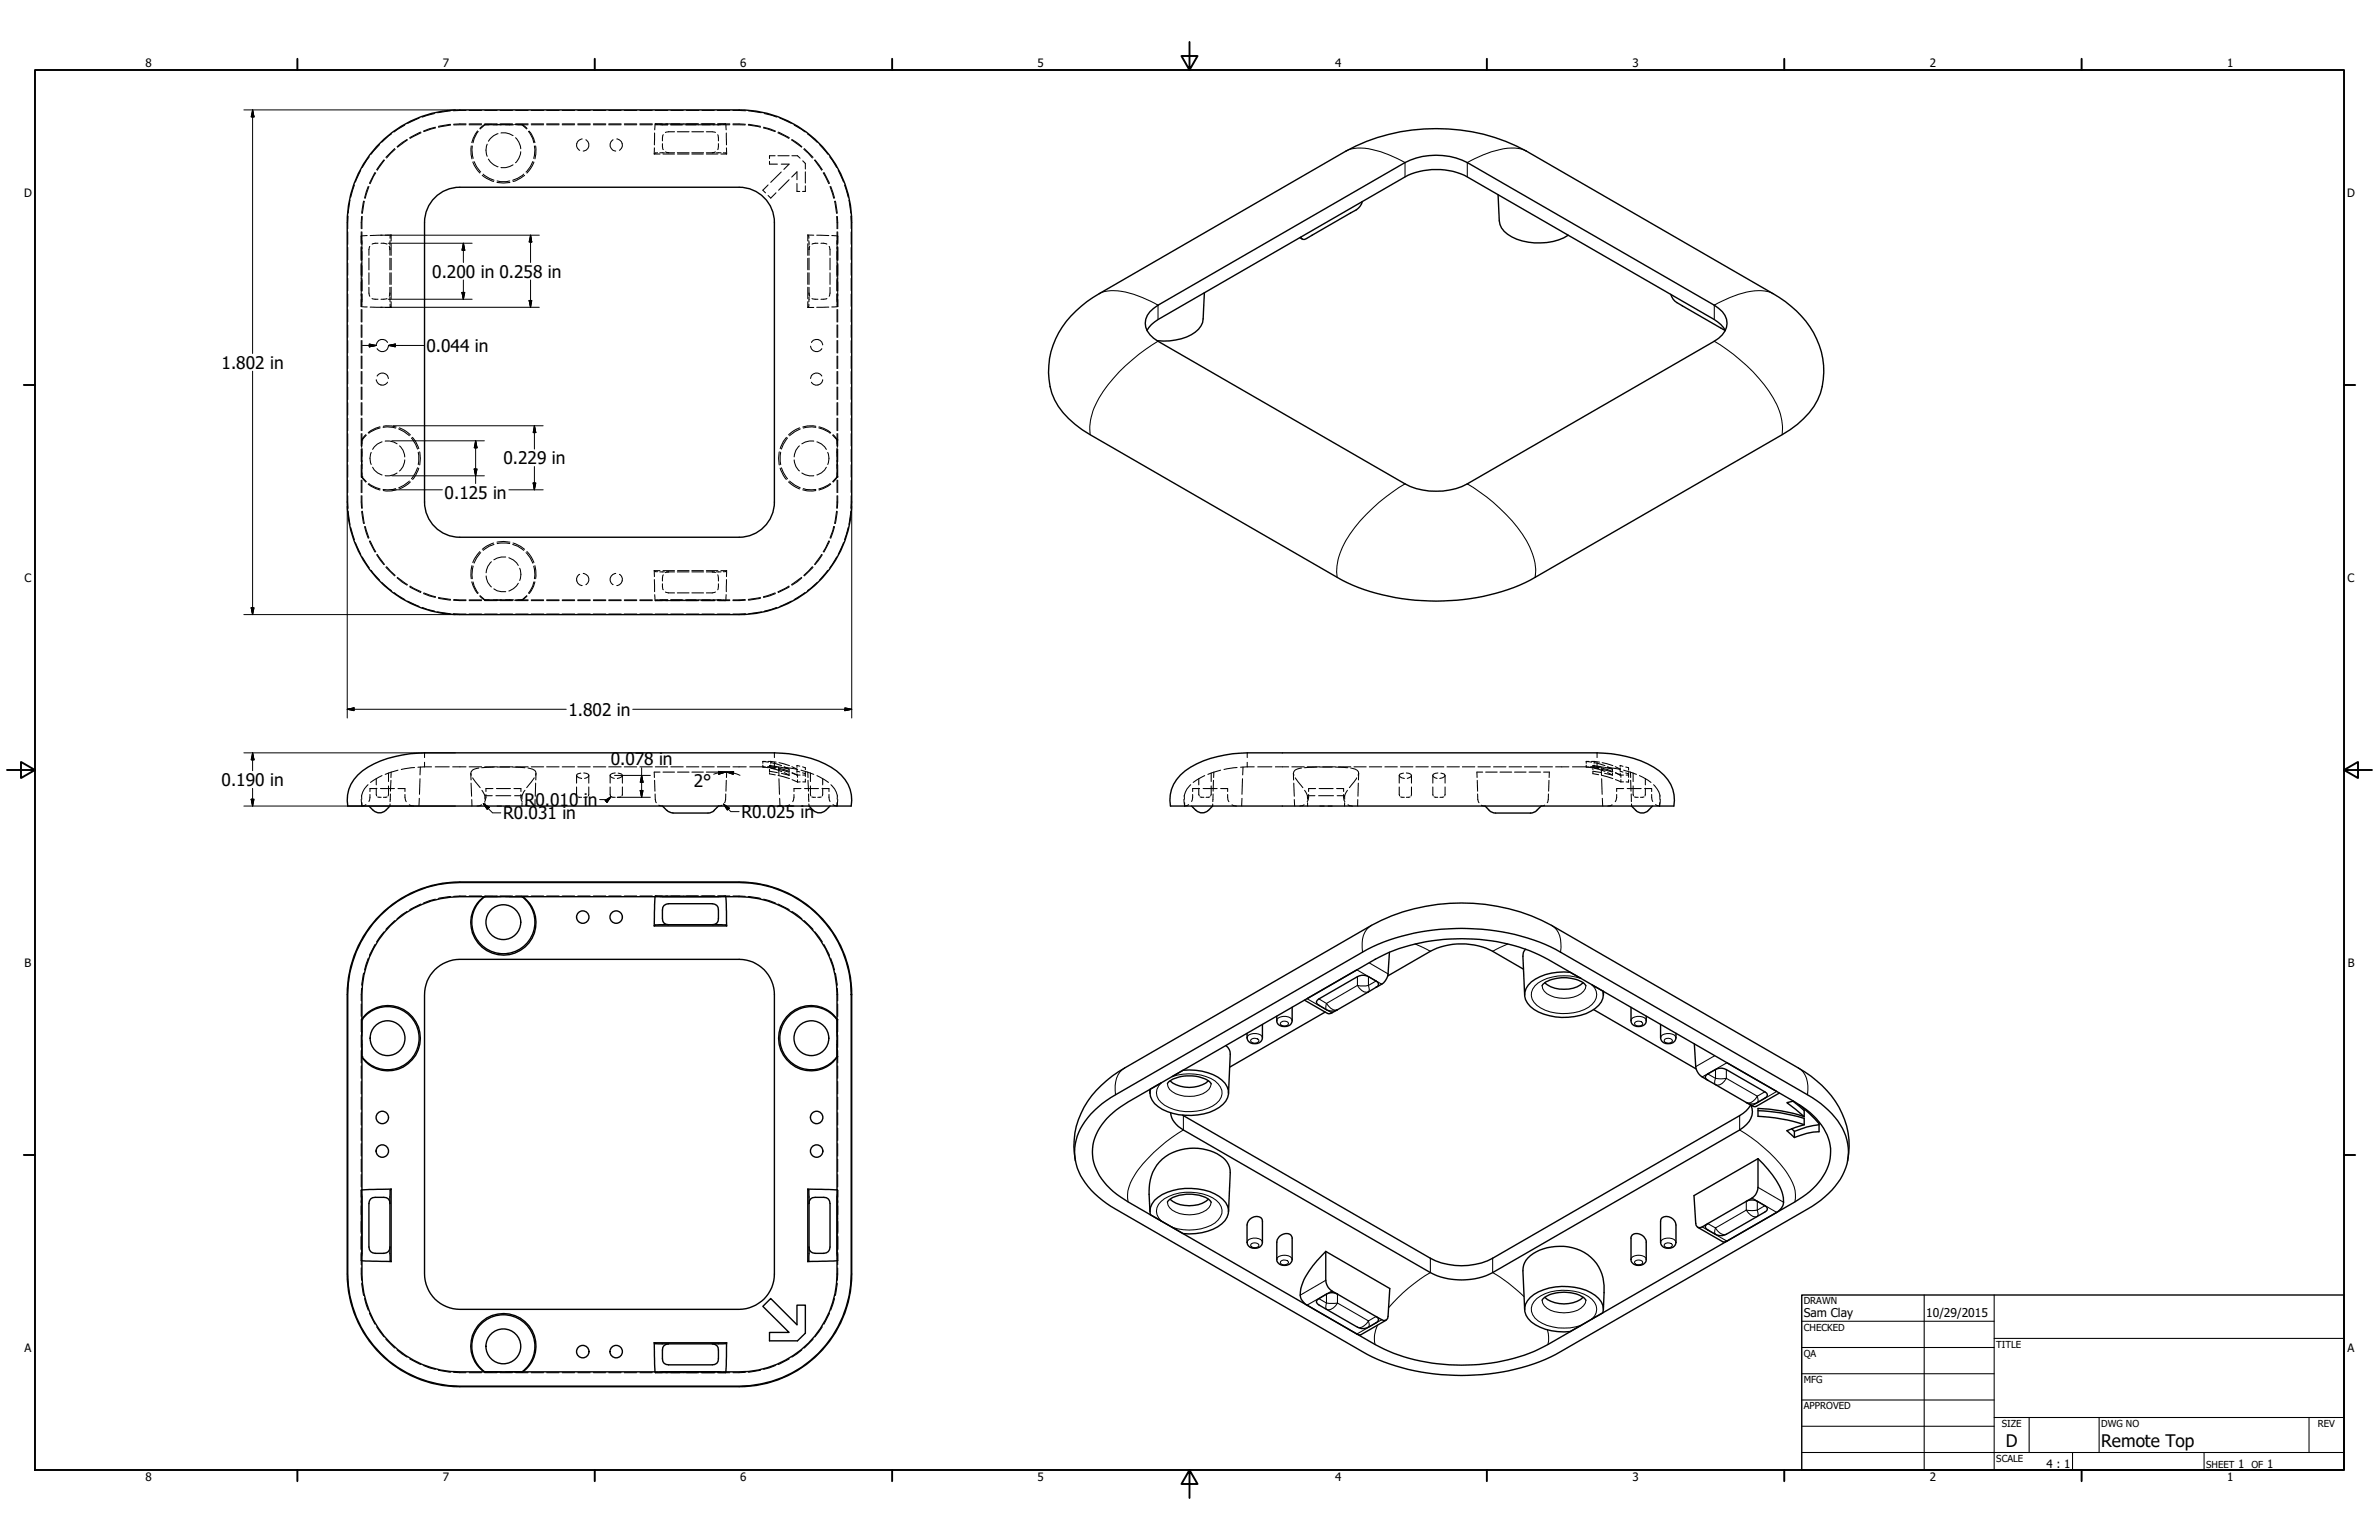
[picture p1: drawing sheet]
<svg xmlns="http://www.w3.org/2000/svg" width="864mm" height="559mm" viewBox="0 0 864 559" stroke-linecap="round" stroke-linejoin="round" font-family="sans-serif">
<defs><g id="words">
<g font-size="6.3">
<text x="156.9" y="100.7">0.200 in 0.258 in</text>
<text x="154.8" y="127.6">0.044 in</text>
<text x="80.5" y="133.7">1.802 in</text>
<text x="182.8" y="168.4">0.229 in</text>
<text x="161.4" y="181">0.125 in</text>
<text x="206.4" y="259.7">1.802 in</text>
<text x="221.7" y="277.7">0.078 in</text>
<text x="80.5" y="285.1">0.190 in</text>
<text x="251.8" y="285.7">2°</text>
<text x="190.4" y="292.4">R0.010 in</text>
<text x="182.6" y="297.2">R0.031 in</text>
<text x="269.1" y="296.8">R0.025 in</text>
<text x="728.1" y="524.9">D</text>
<text x="762.8" y="525">Remote Top</text>
</g>
<g font-size="4.4">
<text x="654.8" y="477.8">Sam Clay</text>
<text x="699.3" y="478">10/29/2015</text>
</g>
<g font-size="4.2">
<text x="52.8" y="24.4">8</text>
<text x="160.8" y="24.4">7</text>
<text x="268.7" y="24.4">6</text>
<text x="376.7" y="24.4">5</text>
<text x="484.6" y="24.4">4</text>
<text x="592.6" y="24.4">3</text>
<text x="700.5" y="24.4">2</text>
<text x="808.5" y="24.4">1</text>
<text x="8.8" y="71.4">D</text>
<text x="852" y="71.4">D</text>
<text x="8.9" y="211.1">C</text>
<text x="852.2" y="211.1">C</text>
<text x="9" y="350.8">B</text>
<text x="852.2" y="350.8">B</text>
<text x="8.9" y="490.5">A</text>
<text x="852.2" y="490.5">A</text>
<text x="742.9" y="532.6">4 : 1</text>
<text x="812.4" y="532.6">1</text>
<text x="823" y="532.6">1</text>
<text x="52.8" y="537.5">8</text>
<text x="160.8" y="537.5">7</text>
<text x="268.7" y="537.5">6</text>
<text x="376.7" y="537.5">5</text>
<text x="484.6" y="537.5">4</text>
<text x="592.6" y="537.5">3</text>
<text x="700.5" y="537.5">2</text>
<text x="808.5" y="537.5">1</text>
</g>
<g font-size="3.5">
<text x="654.8" y="473.2">DRAWN</text>
<text x="654.8" y="482.8">CHECKED</text>
<text x="724.7" y="488.9">TITLE</text>
<text x="654.8" y="492.3">QA</text>
<text x="654.8" y="501.8">MFG</text>
<text x="654.8" y="511.4">APPROVED</text>
<text x="726.7" y="517.7">SIZE</text>
<text x="762.8" y="517.7">DWG NO</text>
<text x="841.4" y="517.7">REV</text>
<text x="724.7" y="530.4">SCALE</text>
<text x="800.9" y="532.6">SHEET</text>
<text x="817.4" y="532.6">OF</text>
</g>
</g></defs>
<!-- layer: Hidden (ANSI) -->
<g fill="none" stroke="#000" stroke-width=".38">
<path d="M134 56.9l-2.5 3.9M137.8 52.5l-3.1 3.4M139.4 58l-2.7 3.6M139.6 58.2l-2.6 3.6M142.1 48.6l-3.5 3M143.3 53.9l-3.2 3.2M143.4 54.2l-3.1 3.1M146.9 45.4l-3.8 2.5M147.8 50.6l-3.7 2.6M147.9 50.8l-3.6 2.6M152.1 42.9l-4.1 1.9M152.7 47.9l-4 2.1"/>
<path d="M152.8 48.2l-4 2M157.7 41.2l-4.4 1.3M158.1 46.2l-4.4 1.4M158.1 46.4l-4.2 1.4M163.4 40.3l-4.6 .6M163.6 45.4l-4.4 .8M163.6 45.1l-4.5 .7M169.2 45.3h-4.5M169.2 40.1l-4.6 .1M169.2 45l-4.5 .1M170.3 45.3h4.5M170.3 40.1h4.5"/>
<path d="M170.3 45h4.5M171.1 53l-.1 3.1 .3 1.6M171.4 53l-.1 1.4 .5 3.1M171.6 58.8l1.2 2.2 1.4 1.8M172.1 58.6l.9 1.9 1.5 1.9M173.4 47.5l-1.6 2.7-.5 1.6M173.6 47.7l-1.5 2.5-.4 1.6M176 45.3h10.5M176 40.1h4.5M176 45h4.5M176 45.2l1.5 .1M176 45.3l-1.7 1.5"/>
<path d="M176.8 52.3a5.6 5.6 0 0 0 0 4.4M177.3 57.7a5.7 5.7 0 0 0 3.5 2.8M178.7 45.1h-2.7l-1.8 1.5M180 45.1h5.4M180.8 48.5a5.9 5.9 0 0 0-3.5 2.7M181.5 40.1h4.6M181.5 45h4.6M181.9 48.3a5.8 5.8 0 0 1 4.3 .9M186.2 59.8a5.8 5.8 0 0 1-4.3 1M186.8 45.1h2.7l1.8 1.5M187.1 50a6.2 6.2 0 0 1 1.9 4M187.2 45.3h4.5"/>
<path d="M187.2 40.1h4.5M187.2 45h4.5M189 55.1a6.2 6.2 0 0 1-1.9 4M189.5 45.2l1.6 1.6M191.8 47.7l1.6 2.5 .4 1.6M192.1 47.6l1.6 2.6 .5 1.6M192.8 45.3h4.6M192.8 40.1h4.6M192.8 45h4.6M193.4 58.6l-.9 1.9-1.6 1.9M193.8 58.8l-1 2.1-1.5 1.9M194 53l.2 1.4-.5 3.1"/>
<path d="M194.4 53l.1 3-.3 1.7M198.4 45.3h4.5M198.4 40.1h4.5M198.4 45h4.5M204.1 45.3h4.5M204.1 40.1h4.5M204.1 45h4.5M209.7 45.3h4.5M209.7 40.1h4.5M209.7 45h4.5M211.3 50.4a2.21 2.21 0 0 0-1.9 1.8 2.21 2.21 0 0 0 1 2.3M212.7 50.7a2.17 2.17 0 0 1 1 2.4 2.17 2.17 0 0 1-2 1.7"/>
<path d="M215.4 45.3h4.5M215.4 40.1h4.5M215.4 45h4.5M221 45.3h4.5M221 40.1h4.5M221 45h4.5M222.6 50.7a2.17 2.17 0 0 0-1.1 2.4 2.17 2.17 0 0 0 2 1.7M223.9 50.4a2.23 2.23 0 0 1 2 1.7 2.23 2.23 0 0 1-1 2.4M226.6 45.3h4.5M226.6 40.1h4.5M226.6 45h4.5M232.3 45.3h4.5"/>
<path d="M232.3 40.1h4.5M232.3 45h4.5M237.5 55.9h2.1M237.6 53.7l-.1 2.2M237.6 48.3v4.3M237.6 55.8l-.1 .1M237.9 45l.8 .1M237.9 45l-.2 2.1M237.9 45.3h4.5M237.9 40.1h4.5M237.9 45h15.8M238.7 55.4l-1 .2"/>
<path d="M239.5 55.4h1.7M239.5 45.2l.9 .1M240.5 52.1l.3 2.2M240.7 55.9h4.2M240.8 48.9l-.3 2.2M241.6 55.1l1.1 .3M241.9 55.4h3M243.5 45.3h4.5M243.5 40.1h4.5M244.9 47.8l-3.3 .3M245.9 55.4h4.2M245.9 47.8h4.2"/>
<path d="M245.9 55.9h4.2M248.6 45.3h16.3M249.2 40.1h4.5M251.1 55.4h4.3M251.1 47.8h4.3M251.1 55.9h4.2M254.4 45h5.2M254.8 40.1h4.5M256.4 47.8l3.3 .3M256.4 55.4h2.9M256.4 55.9h4.2M259.7 55.1l-1.1 .3"/>
<path d="M260.1 55.4h1.6M260.4 40.1h4.5M260.4 45h4.5M260.5 48.9l.3 2.2M260.8 52.1l-.3 2.2M261.7 55.9h2.1M261.7 45.2l-.8 .1M262.6 55.4l.9 .2M262.6 45.1l.8-.1 .2 2.1M263.7 48.3v4.3M263.7 55.8l.1 .1M263.7 53.7l.1 2.2"/>
<path d="M266.1 45.3h4.4M266.1 40.1l4.5 .1M266.1 45l4.5 .1M271.7 45.4l4.3 .8M271.7 45.1l4.4 .7M271.8 40.3l4.6 .6M277.1 46.4l4.3 1.4M277.2 46.2l4.3 1.4M277.5 41.2l4.4 1.3M279.3 58.5v1.1h2.9M281.4 56.5h-2.1v1M282.4 48.2l4 2"/>
<path d="M282.4 56.5h4M282.5 47.9l4 2.1M283.1 42.9l4.2 1.9M283.6 59.6h2.8l-1.9 1.9M287.3 50.8l3.7 2.6M287.5 50.6l3.6 2.6M287.5 56.5h2l.9 .9M288.3 45.4l3.9 2.5M291.4 58.4l1 .9v2M291.8 54.2l3.1 3.1M292 53.9l3.1 3.2M293.1 48.6l3.6 3"/>
<path d="M295.7 58.2l2.6 3.6M295.8 58l2.7 3.6M297.5 52.5l3 3.4M301.2 56.9l2.5 3.9M126.4 78.4l-.2 4.6M127.1 72.7l-.7 4.6M128.7 67.1l-1.4 4.5M130.9 61.8l-1.9 4.2M131.3 78.5l-.2 4.5M131.5 78.5l-.1 4.5M132 73l-.7 4.4M132.3 73l-.7 4.4"/>
<path d="M133.7 67.6l-1.4 4.3M133.9 67.7l-1.3 4.2M136.1 62.5l-2 4M136.4 62.7l-2 4M175.1 63.6l1.5 1.1 2.6 1.1M175.4 63.2l2.2 1.5 1.7 .7M180.4 66.2l2.4 .2 2.3-.2M180.5 65.7l1.2 .2 3.3-.2M190.1 63.2l-2.2 1.5-1.8 .7M190.4 63.6l-3.3 2.1-.9 .1M278.8 67.1l-1.9 1.9 1 1M281.7 70l-1.9 1.9-1-1"/>
<path d="M283.6 62.4l-3.8 3.8M286.4 65.2l-3.8 3.8M287.4 64.3l1.9-1.9v2.8M289.3 66.6v2.9h1M292.4 62.4v4M292.4 67.4v2.1h-1.1M298.8 62.7l2.1 4M299.1 62.5l2 4M301.3 67.7l1.3 4.2M301.6 67.6l1.4 4.3M303 73l.7 4.4M303.2 73l.7 4.4"/>
<path d="M303.7 78.5l.1 4.5M304 78.5l.1 4.5M304.3 61.8l1.9 4.2M306.6 67.1l1.3 4.5M308.2 72.7l.6 4.6M308.9 78.4l.1 4.6M126.2 84.1v4.5M126.2 89.8v4.5M126.2 95.4v4.5M131.1 84.1v4.5M131.1 89.5v5.1M131.1 95.4v15.8"/>
<path d="M131.4 84.1v16.4M133.3 85.5l-2.2 .2 .2 .8M133.9 93.7v4.2M133.9 99v4.2M134.2 89.4l-.3 1.2v2M137.2 88.3l-2.1 .3M138.3 88.3l2.2 .3M138.7 85.3l-4.3 .2M141.3 89.4l.2 1.2M141.5 89.7v2.9M141.5 93.7v4.2M141.5 99v4.2"/>
<path d="M141.6 87.4l-.1 1.6M141.8 85.5l-.2 1M142 85.3h-2.2M142 85.3l-.1 .1M142 85.3v2.1M142 88.5v4.1M142 93.7v4.2M142 99v4.2M293.2 85.3h2.2M293.2 85.3l.2 .1M293.2 85.3v2.1M293.2 88.5v4.1"/>
<path d="M293.2 93.7v4.2M293.2 99v4.2M293.4 85.5l.2 1M293.6 87.4l.1 1.6M293.7 89.7v2.9M293.7 93.7v4.2M293.7 99v4.2M293.9 89.4l-.2 1.2M296.5 85.3l4.4 .2M296.9 88.3l-2.1 .3M298 88.3l2.2 .3M301 89.4l.3 1.2v2"/>
<path d="M301.3 93.7v4.2M301.3 99v4.2M301.9 85.5l2.2 .2-.1 .8M303.8 84.1v16.4M304.1 84.1v4.5M304.1 89.5v5.1M304.1 95.4v15.8M309 84.1v4.5M309 89.8v4.5M309 95.4v4.5M126.2 101v4.5M126.2 106.7v4.5"/>
<path d="M126.2 112.3v4.5M126.2 117.9v4.5M131.1 112.3v4.5M131.1 117.9v4.5M131.3 110.4l-.2 .9 2.2 .1M131.4 101v4.6M131.4 106.6v4.6M131.4 112.3v4.5M131.4 117.9v4.5M133.9 104.3v2.1l.3 1.1M134.4 111.4l4.3 .1M135.1 108.3l2.1 .3"/>
<path d="M139.8 111.6h2.2M140.5 108.3l-2.2 .3M141.5 106.4l-.2 1.1M141.5 104.3v2.8M141.5 107.9l.1 1.6M141.6 110.4l.2 .9M141.9 111.4l.1 .2M142 104.2v4.2M142 109.5v2.1M293.2 111.6h2.2M293.2 104.2v4.2M293.2 109.5v2.1"/>
<path d="M293.4 111.4l-.2 .2M293.6 110.4l-.2 .9M293.7 106.4l.2 1.1M293.7 104.3v2.8M293.7 107.9l-.1 1.6M294.8 108.3l2.1 .3M300.2 108.3l-2.2 .3M300.9 111.4l-4.4 .1M301.3 104.3v2.1l-.3 1.1M303.8 101v4.6M303.8 106.6v4.6M303.8 112.3v4.5"/>
<path d="M303.8 117.9v4.5M304 110.4l.1 .9-2.2 .1M304.1 112.3v4.5M304.1 117.9v4.5M309 101v4.5M309 106.7v4.5M309 112.3v4.5M309 117.9v4.5M126.2 123.6v4.5M126.2 129.2v4.5M126.2 134.8v4.5M131.1 123.6v4.5"/>
<path d="M131.1 129.2v4.5M131.1 134.8v4.5M131.4 123.6v4.5M131.4 129.2v4.5M131.4 134.8v4.5M136.6 137.8a2.19 2.19 0 0 0 1.7 1.9 2.19 2.19 0 0 0 2.4-1M136.9 136.5a2.17 2.17 0 0 1 2.4-1.1 2.17 2.17 0 0 1 1.7 2M140.7 124.3a2.17 2.17 0 0 0-2.4-1.1 2.17 2.17 0 0 0-1.7 2M141 125.6a2.17 2.17 0 0 1-1.7 2 2.17 2.17 0 0 1-2.4-1.1M294.3 125.6a2.17 2.17 0 0 0 1.7 2 2.17 2.17 0 0 0 2.3-1.1M294.6 124.3a2.17 2.17 0 0 1 2.3-1.1 2.17 2.17 0 0 1 1.7 2M298.3 136.5a2.17 2.17 0 0 0-2.3-1.1 2.17 2.17 0 0 0-1.7 2"/>
<path d="M298.6 137.8a2.19 2.19 0 0 1-1.7 1.9 2.19 2.19 0 0 1-2.3-1M303.8 123.6v4.5M303.8 129.2v4.5M303.8 134.8v4.5M304.1 123.6v4.5M304.1 129.2v4.5M304.1 134.8v4.5M309 123.6v4.5M309 129.2v4.5M309 134.8v4.5M126.2 140.5v4.5M126.2 146.1v4.5"/>
<path d="M126.2 151.8v4.5M126.2 157.4v4.5M131.1 140.5v4.5M131.1 146.1v4.5M131.1 151.8v4.5M131.1 157.4v4.5M131.3 159.6v2.7M131.3 159.6h.1M131.4 140.5v4.5M131.4 146.1v4.5M131.4 151.8v4.5M131.4 157.4v4.5"/>
<path d="M132.8 157.7l-1.5 1.9M133 157.9l-1.6 1.7M137.9 154.9l-1.6 .5-2.6 1.6M138 155.3l-1.6 .5-2.5 1.4M139.1 155.1l1.4-.2 3.1 .4M139.1 154.7l3.1-.1 1.6 .3M144.7 155.6l1.9 1 2 1.5M145 155.3l2.1 1 1.9 1.5M149.4 158.9l1.5 2.3 .7 1.7M149.7 158.7l1.1 1.4 1.2 2.7M285.5 158.7l-1.1 1.4-1.2 2.7M285.9 158.9l-1.5 2.3-.7 1.7"/>
<path d="M290.3 155.3l-2.1 1-1.9 1.5M290.5 155.6l-1.9 1-2 1.5M296.2 155.1l-1.5-.2-3.1 .4M296.2 154.7l-3.1-.1-1.7 .3M297.2 155.3l1.6 .5 2.6 1.4M297.3 154.9l1.6 .5 2.7 1.6M302.3 157.9l1.5 1.7M302.5 157.7l1.5 1.9v2.7M303.8 140.5v4.5M303.8 146.1v4.5M303.8 151.8v4.5M303.8 157.4v4.5"/>
<path d="M304.1 140.5v4.5M304.1 146.1v4.5M304.1 151.8v4.5M304.1 157.4v4.5M309 140.5v4.5M309 146.1v4.5M309 151.8v4.5M309 157.4v4.5M126.2 179.9l.2 4.6M126.2 163v4.5M126.2 168.7v4.5M126.2 174.2v4.6"/>
<path d="M131.1 163v4.5M131.1 168.7v4.5M131.1 174.2v4.6M131.1 179.9l.2 4.5M131.3 173.1l1.5 1.8M131.3 173.1h.1M131.3 163.6v5.4M131.3 170.4v2.7M131.4 179.9l.1 4.5M131.4 173l1.6 1.8M131.4 162.6v10.6M131.4 174.2v4.6"/>
<path d="M133.7 175.7l2.7 1.6 1.5 .5M133.9 175.5l2.5 1.4 1.6 .5M134.7 164.1a5.6 5.6 0 0 0 0 4.4M135.3 169.5a5.4 5.4 0 0 0 3.4 2.8M138.7 160.3a5.6 5.6 0 0 0-3.4 2.8M139.8 160.1a5.7 5.7 0 0 1 4.3 .9M143.6 177.3l-1 .3h-3.5M143.8 177.7l-1.6 .4-3.1-.1M144.1 171.6a5.7 5.7 0 0 1-4.3 1M145 161.8a5.5 5.5 0 0 1 1.9 4M146.9 166.9a5.5 5.5 0 0 1-1.9 4M148.6 174.6l-2 1.5-1.9 .9"/>
<path d="M149 174.9l-1.8 1.4-2.2 1.1M151.6 169.7l-.7 1.7-1.5 2.3M151.8 164.1l.2 1.2-.2 3.3M152 169.9l-1.1 2.6-1.1 1.5M152.3 164l.3 2.3-.3 2.4M282.9 164l-.3 2.3 .3 2.4M283.2 169.9l1.2 2.6 1 1.5M283.4 164.1l-.2 1.2 .2 3.3M283.7 169.7l.7 1.7 1.5 2.3M286.3 174.9l1.7 1.4 2.3 1.1M286.6 174.6l2 1.5 1.9 .9M288.3 166.9a5.5 5.5 0 0 0 1.9 4"/>
<path d="M290.2 161.8a5.5 5.5 0 0 0-1.9 4M291.1 171.6a5.7 5.7 0 0 0 4.3 1M291.4 177.7l1.6 .4 3.2-.1M291.6 177.3l1 .3h3.6M295.4 160.1a5.7 5.7 0 0 0-4.3 .9M296.5 160.3a5.6 5.6 0 0 1 3.5 2.8M300 169.5a5.4 5.4 0 0 1-3.5 2.8M300.5 164.1a5.6 5.6 0 0 1 0 4.4M301.4 175.5l-2.6 1.4-1.6 .5M301.6 175.7l-2.8 1.6-1.5 .5M303.8 173l-1.5 1.8M303.8 162.6v10.6"/>
<path d="M303.8 174.2v4.6M303.8 179.9l-.1 4.5M303.9 173.1h.1M304 173.1l-1.5 1.8M304 163.6v5.4M304 170.4v2.7M304.1 179.9l-.1 4.5M304.1 163v4.5M304.1 168.7v4.5M304.1 174.2v4.6M309 179.9l-.1 4.6M309 163v4.5"/>
<path d="M309 168.7v4.5M309 174.2v4.6M126.4 185.6l.7 4.6M127.3 191.4l1.4 4.4M129 196.9l1.9 4.3M131.3 185.5l.7 4.5M131.6 185.5l.7 4.4M132.3 191.1l1.4 4.2M132.6 191l1.3 4.2M134.1 196.3l2 4M134.4 196.3l2 3.9M179.2 197a10.4 10.4 0 0 0-4.1 2.3"/>
<path d="M179.3 197.5l-1.7 .7-2.2 1.5M180.4 196.7l2.4-.2 2.3 .2M180.5 197.2l1.2-.2 3.3 .2M186.1 197.5l1.8 .7 2.2 1.5M186.2 197l2.8 1.2 1.4 1.1M300.9 196.3l-2.1 3.9M301.1 196.3l-2 4M302.6 191l-1.3 4.2M303 191.1l-1.4 4.2M303.7 185.5l-.7 4.4M303.9 185.5l-.7 4.5M306.2 196.9l-1.9 4.3"/>
<path d="M307.9 191.4l-1.3 4.4M308.8 185.6l-.6 4.6M131.5 202.1l2.5 4M134.7 206.9l3.1 3.6M136.7 201.3l2.7 3.6M137 201.2l2.6 3.6M138.6 211.3l3.5 3M140.1 205.8l3.2 3.2M140.3 205.6l3.1 3.2M143.1 215l3.8 2.6M144.1 209.7l3.7 2.6M144.3 209.5l3.6 2.6"/>
<path d="M148 218.1l4.1 1.9M148.7 212.9l4 2.1M148.8 212.7l4 2M153.7 215.4l4.4 1.4M153.9 215.1l4.2 1.4M159.1 217l4.5 .7M159.2 216.8l4.4 .7M164.7 217.8l4.5 .1M164.7 217.6l4.5 .1M170.3 217.7h4.5M170.3 217.9h4.5M171.3 211.1l.5 1.6 1.6 2.7"/>
<path d="M171.3 205.2l-.3 1.6 .1 3.2M171.7 211.1l.4 1.6 1.5 2.5M171.8 205.4l-.5 3.1 .1 1.5M174.2 216.3l1.8 1.5M174.2 200.2l-2 2.6-.6 1.4M174.3 216.2l1.7 1.6M174.5 200.5l-1.5 2-.9 1.8M176 217.7h10.5M176 217.9h4.5M176 217.8h2.7M176.5 209a5.5 5.5 0 0 0 1.9 4M178.4 203.8a5.8 5.8 0 0 0-1.9 4"/>
<path d="M179.3 213.7a6.4 6.4 0 0 0 4.3 1M180 217.8h5.4M181.5 217.9h4.6M183.6 202.1a6.4 6.4 0 0 0-4.3 1M184.7 202.4a6.1 6.1 0 0 1 3.5 2.8M187.2 217.7h4.5M187.2 217.9h4.5M188.2 211.6a6.1 6.1 0 0 1-3.5 2.8M188.7 206.2a5.8 5.8 0 0 1 0 4.4M190.9 200.5l1.6 2 .9 1.8M191.1 216.2l-1.6 1.6h-2.7M191.3 200.2l1.5 1.8 1 2.2"/>
<path d="M191.3 216.3l-1.8 1.5M192.8 217.7h4.6M192.8 217.9h4.6M193.7 205.4l.5 3.1-.2 1.5M193.8 211.1l-.4 1.6-1.6 2.5M194.2 205.2l.3 1.7-.1 3.1M194.2 211.1l-.5 1.7-1.6 2.6M198.4 217.7h4.5M198.4 217.9h4.5M204.1 217.7h4.5M204.1 217.9h4.5M209.7 217.7h4.5"/>
<path d="M209.7 217.9h4.5M210.4 208.4a2.17 2.17 0 0 0-1 2.4 2.17 2.17 0 0 0 1.9 1.7M211.7 208.1a2.17 2.17 0 0 1 2 1.7 2.17 2.17 0 0 1-1 2.4M215.4 217.7h4.5M215.4 217.9h4.5M221 217.7h4.5M221 217.9h4.5M223.5 208.1a2.17 2.17 0 0 0-2 1.7 2.17 2.17 0 0 0 1.1 2.4M224.9 208.4a2.19 2.19 0 0 1 1 2.4 2.19 2.19 0 0 1-2 1.7M226.6 217.7h4.5M226.6 217.9h4.5M232.3 217.7h4.5"/>
<path d="M232.3 217.9h4.5M237.5 207.1l.1 2.1M237.5 207.1l.1 .1M237.5 207.1h2.1M237.6 210.3v4.4M237.7 215.8l.2 2.1M237.7 207.3l1 .2M237.9 217.7h4.5M237.9 217.9h15.8M238.7 217.8l-.8 .1M239.5 207.5h1.7M240.5 211.8l.3 2.2"/>
<path d="M240.7 207.1h4.2M240.8 208.6l-.3 2.2M241.6 214.8l1.1 .3h2.2M241.9 207.5h3M242.7 207.5l-1.1 .3M243.5 217.7h4.5M245.9 207.5h4.2M245.9 215.1h4.2M245.9 207.1h4.2M248.6 217.7h16.3M251.1 207.5h4.3M251.1 215.1h4.3"/>
<path d="M251.1 207.1h4.2M254.4 217.9h5.2M256.4 207.5h2.9M256.4 207.1h4.2M258.6 207.5l1.1 .3M259.7 214.8l-1.1 .3h-2.2M260.1 207.5h1.6M260.4 217.9h4.5M260.5 208.6l.3 2.2M260.8 211.8l-.3 2.2M261.7 207.1h2.1M263.5 207.3l-.9 .2"/>
<path d="M263.6 215.8l-.2 2.1-.8-.1M263.7 210.3v4.4M263.8 207.1l-.1 2.1M263.8 207.1l-.1 .1M270.5 217.6l-4.4 .1M270.6 217.8l-4.5 .1M276 216.8l-4.3 .7M276.1 217l-4.4 .7M281.4 215.1l-4.3 1.4M281.5 215.4l-4.3 1.4M286.4 212.7l-4 2.1M286.5 212.9l-4 2.1"/>
<path d="M287.3 218.1l-4.2 1.9M291 209.5l-3.7 2.6M291.1 209.7l-3.6 2.6M292.2 215l-3.9 2.6M294.9 205.6l-3.1 3.2M295.1 205.8l-3.1 3.2M296.7 211.3l-3.6 3M298.3 201.2l-2.6 3.6M298.5 201.3l-2.7 3.6M300.5 206.9l-3 3.6M303.7 202.1l-2.5 4M153.3 220.4l4.4 1.3"/>
<path d="M158.8 222l4.6 .7M164.6 222.7l4.6 .1M170.3 222.8h4.5M176 222.8h4.5M181.5 222.8h4.6M187.2 222.8h4.5M192.8 222.8h4.6M198.4 222.8h4.5M204.1 222.8h4.5M209.7 222.8h4.5M215.4 222.8h4.5M221 222.8h4.5"/>
<path d="M226.6 222.8h4.5M232.3 222.8h4.5M237.9 222.8h4.5M243.5 222.8h4.5M249.2 222.8h4.5M254.8 222.8h4.5M260.4 222.8h4.5M270.6 222.7l-4.5 .1M276.4 222l-4.6 .7M281.9 220.4l-4.4 1.3M144.5 279.5l-4.7 1.5M150.5 278.5l-4.8 .7"/>
<path d="M152.6 278.3l-.1 2.9M154.1 278.3l-2.4 .1M154.1 278.3h2.6M154.1 273.2v1.7M154.1 276.6v1.7M158 278.3h5.1M164.3 278.3h4.9M170.3 278.3h4.5M173.8 278.7l-1.6 .4a1.69 1.69 0 0 0-1.1 2.2M176 278.3h4.5M179.4 278.3l-4.5 .3M180.5 278.3h4.5"/>
<path d="M181.5 278.3h4.6M186.1 278.3l4.5 .3M187.2 278.3h4.5M191.7 278.7l1.6 .4a1.6 1.6 0 0 1 1.1 2.2M192.8 278.3h4.6M198.4 278.3h4.5M204.1 278.3h4.5M209.7 278.3h4.5M215.4 278.3h4.5M221 278.3h4.5M226.6 278.3h4.5M232.3 278.3h4.5"/>
<path d="M237.9 278.3h4.5M243.5 278.3h4.5M249.2 278.3h4.5M254.8 278.3h4.5M260.4 278.3h4.5M266.1 278.3h4.8M272.2 278.3h5.1M276.9 278.3l2.1 .3M276.9 276.3h1M276.9 276.3l2.1 .2M276.9 276.3v.7M276.9 277.6v.7"/>
<path d="M276.9 278.3h1M278.6 278.3h2.5M278.8 276.3h1M278.8 278.3h1M279.3 279.1v1.1M279.3 278.6l2.1 .4M279.3 279.8l2.9 .6M279.8 278.3l1.9 .3M279.8 276.3l1.9 .2M279.8 276.3v.7M279.8 277.6v.7M279.9 276.7l3.8 1.1"/>
<path d="M279.9 278.8l3.9 1.2M281.1 278.3l2.4 .1M281.1 273.2v1.7M281.1 276.6v1.7M282.2 278.2l-2.9-.5v.7M282.4 279.1l4.1 1.1M282.6 278.3l.2 2.9M282.8 276.7l3.8 1.1M282.8 278.8l3.8 1.1M283.7 278.4l2.7 .7M284.7 278.2l1.7 .9M284.7 278.5l4.9 .7"/>
<path d="M286.4 279.1v.7M287.5 278.2l1.8 .9M289.3 279.1v1.2M289.3 279.8l1 .3M290.3 278l-1-.3v.7M290.8 279.5l4.6 1.5M291.3 278.3l1.1 .3v.7M292.4 280v1.7M443.1 279.5l-4.6 1.5M449.1 278.5l-4.8 .7M451.2 278.3l-.1 2.9M452.8 278.3l-2.5 .1"/>
<path d="M452.8 278.3h2.5M452.8 273.2v1.7M452.8 276.6v1.7M456.6 278.3h5.1M463 278.3h4.8M468.9 278.3h4.6M472.4 278.7l-1.5 .4a1.6 1.6 0 0 0-1.2 2.2M474.5 278.3h4.5M478 278.3l-4.5 .3M479.1 278.3h4.5M480.2 278.3h4.5M484.8 278.3l4.4 .3"/>
<path d="M485.8 278.3h4.5M490.3 278.7l1.6 .4a1.62 1.62 0 0 1 1.1 2.2M491.5 278.3h4.4M497.1 278.3h4.5M502.7 278.3h4.5M508.4 278.3h4.5M514 278.3h4.5M519.6 278.3h4.5M525.3 278.3h4.5M530.9 278.3h4.5M536.5 278.3h4.5M542.2 278.3h4.5"/>
<path d="M547.8 278.3h4.5M553.4 278.3h4.5M559.1 278.3h4.5M564.7 278.3h4.8M570.8 278.3h5.1M575.8 278.3l2 .3M575.8 276.3h1M575.8 278.3h1M575.8 276.3l2 .2M575.8 276.3v.7M575.8 277.6v.7M577.2 278.3h2.6"/>
<path d="M577.7 276.3h1M577.7 278.3h1M578.2 278.6l2.1 .3M578.2 278v-.3l2.9 .5M578.2 278.3v1M578.2 280v.7l2.1 .4M578.2 279.8l2.9 .5M578.7 278.3l1.9 .3M578.7 276.3l1.9 .2M578.7 276.3v.7M578.7 277.6v.7M578.8 276.7l3.8 1.1"/>
<path d="M578.8 278.8l3.8 1.1M579.8 278.3l2.4 .1M579.8 273.2v1.7M579.8 276.6v1.7M581.3 278.3v2.9M581.3 279.1l4.1 1.1M581.6 276.7l3.9 1.1M581.7 278.8l3.8 1.2M582.5 278.4l2.8 .7M583.4 278.5l4.8 .7M583.6 278.2l1.7 .9M585.3 279.1v.7"/>
<path d="M586.4 278.2l1.7 .9M588.1 278.6v1.2M588.1 279.8l1.1 .4M589.2 278.1l-1.1-.4v.5M589.4 279.5l4.6 1.5M590.2 278.3l1 .3v.9M131.1 290.1l.3 2.4M131.3 288.7v1.3M131.4 291.3v1.2M132.8 292l-1.4 .5M133.6 284.7a7 7 0 0 0-2.3 4.2M134.3 288.3l-.4 2.5"/>
<path d="M136.6 286l.1 2.8M136.6 282.5v2.3M136.8 286.1h-2.5v1.1M137.1 289.2l1.3 .1M138.1 286.1h5.1M138.7 281.4l-4.2 2.5M140.5 289.2l-1.3 .1M141 285.2l-.1 3.6M141 280.5v3.1M141.6 291.7l-.1 .8M141.7 288.1l-.1 2.8M141.9 283.1l-.2 4"/>
<path d="M142 280.2l-.1 1.9M144.5 286.1h2.5v1.1M147 288.3l.4 2.6M148.6 292l1.6 .5M152.2 289.7l-.1 2.8M152.5 282.6l-.2 5.6M170.9 280.6l.1 2.4M171 284.2l.2 4.7M171.3 290.1v2.4M171.6 282.3l2.7 3.5M174.8 292l-1.6 .5M174.9 286.8a4.6 4.6 0 0 1 1.1 3.2"/>
<path d="M176 288.7h2.7M176 291.3v1.2M176.4 288.3l-.4 2.6M178.9 286.1h-2.5v1.1M180 288.7h5.4M180.2 286.1h5.1M180.5 292.5h1.5M183.5 292.5h1.5M186.6 286.1h2.5v1.1M186.8 288.7h2.7v1.3M189.1 288.3l.1 2 .3 .6M189.5 291.3v1.2"/>
<path d="M190.6 286.8l-1.1 1.9M190.7 292l1.6 .5M193.9 282.3l-2.7 3.5M194.2 290.1v2.4M194.4 284.2l-.1 4.7M194.6 280.6l-.1 2.4M209.3 285.6l.1 3.2M209.3 281.4v2.8M209.8 289.2l1.3 .1M210.8 280.5l-1.2 .4-.3 .3a1.64 1.64 0 0 0 1.8 1.2v.1M211.9 280.5l.9 .1 .9 .6a1.41 1.41 0 0 1-1.5 1.2M213.2 289.2l-1.3 .1"/>
<path d="M213.7 285.6l-.1 3.2M213.7 281.4v2.8M221.5 285.6l.1 3.2M221.5 281.4v2.8M222 289.2l1.3 .1M223.3 280.5l-.9 .1-.9 .6a1.41 1.41 0 0 0 1.5 1.2M224.4 280.5l1.2 .4 .3 .3a1.74 1.74 0 0 1-1.8 1.3M225.4 289.2l-1.3 .1M225.9 285.6l-.1 3.2M225.9 281.4v2.8M237.6 283.1l.1 4M237.8 288.1l.1 2 .4 1.2"/>
<path d="M239.1 292.2l1.3 .3M239.6 280.2h-2.1l.1 1.9M240.7 280.2h4.2M245.9 280.2h4.2M251.1 280.2h4.2M256.4 280.2h4.2M261.7 280.2h2.1l-.1 1.9M262.1 292.2l-1.2 .3M263.5 288.1l-.1 2-.4 1.2M263.7 283.1l-.2 4M279.3 280.5v.3l2.1 .4M282.4 281.4l4.2 1.1"/>
<path d="M282.8 282.6l.2 5.6M283 289.7l.1 2.8M283.7 280.6l2.7 .7M284.7 280.4l1.7 .9M286.4 280.5v.8M286.6 292l-1.5 .5M287.5 280.4l1.8 .8v-.4M287.5 280.5l2 .7M287.5 282.9l2 .9M288.2 288.3l-.4 2.6M289.5 281.2h.9M289.5 281.2v.9"/>
<path d="M289.5 283v.8M290.4 283.7l-.9 .1M290.8 286.1h-2.6v1.1M291.3 280.4l1.1 .3M291.4 281.2h1M292 286.1h5.1M292.4 282.7v1h-1M293.2 280.2l.1 1.9M293.3 283.1l.2 4M293.5 288.1l.1 2.8M293.6 291.7l.1 .8M294.2 285.2l.1 3.6"/>
<path d="M294.2 280.5v3.1M294.7 289.2l1.3 .1M296.5 281.4l4.2 2.5M298.1 289.2l-1.2 .1M298.4 286.1h2.5v1.1M298.6 286l-.1 2.8M298.6 282.5v2.3M300.9 288.3l.4 2.5M301.6 284.7a7 7 0 0 1 2.4 4.2M302.4 292l1.4 .5M303.8 291.3v1.2M304 288.7l-.1 1.3"/>
<path d="M304.1 290.1l-.3 2.4M429.8 290.1l.2 2.4M429.9 288.7l.1 1.3M430 291.3v1.2M431.5 292l-1.5 .5M432.2 284.7a7 7 0 0 0-2.3 4.2M432.9 288.3l-.3 2.5M435.2 286l.2 2.8M435.2 282.5v2.3M435.5 286.1h-2.6v1.1M435.7 289.2l1.3 .1M436.8 286.1h5"/>
<path d="M437.3 281.4l-4.2 2.5M439.2 289.2l-1.4 .1M439.7 285.2l-.2 3.6M439.7 280.5v3.1M440.2 291.7v.8M440.4 288.1l-.2 2.8M440.5 283.1l-.1 4M440.6 280.2v1.9M443.1 286.1h2.5v1.1M445.6 288.3l.2 2 .3 .6M447.2 292l1.6 .5M450.8 289.7l-.1 2.8"/>
<path d="M451 282.6l-.2 5.6M469.5 280.6l.1 2.4M469.6 284.2l.2 4.7M469.8 290.1l.2 2.4M470.2 282.3l2.7 3.5M473.4 292l-1.5 .5M473.6 286.8a4.6 4.6 0 0 1 1.1 3.2M474.6 288.7h2.7M474.7 291.3v1.2M475 288.3l-.1 2-.4 .6M477.6 286.1h-2.6v1.1M478.7 288.7h5.4"/>
<path d="M478.9 286.1h5M479.1 292.5h1.5M482.2 292.5h1.4M485.2 286.1h2.5v1.1M485.4 288.7h2.7v1.3M487.7 288.3l.2 2 .3 .6M488.1 291.3v1.2M489.1 286.8l-1 1.9M489.3 292l1.6 .5M492.5 282.3l-2.7 3.5M492.9 290.1l-.1 2.4M493.1 284.2l-.1 4.7"/>
<path d="M493.2 280.6l-.1 2.4M507.9 285.6l.2 3.2M507.9 281.4v2.8M508.4 289.2l1.4 .1M509.5 280.5l-1.2 .4-.4 .3a1.74 1.74 0 0 0 1.9 1.3M510.5 280.5l.9 .1 .9 .6a1.29 1.29 0 0 1-1.4 1.2M511.9 289.2l-1.4 .1M512.4 285.6l-.1 3.2M512.4 281.4v2.8M520.1 285.6l.2 3.2M520.1 281.4v2.8M520.6 289.2l1.3 .1"/>
<path d="M522 280.5l-.9 .1-1 .6a1.41 1.41 0 0 0 1.6 1.2M523 280.5l1.3 .4 .2 .3a1.58 1.58 0 0 1-1.8 1.3M524.1 289.2l-1.4 .1M524.6 285.6l-.2 3.2M524.6 281.4v2.8M536.3 283.1l.1 4M536.4 288.1v2l.5 1.2M537.8 292.2l1.2 .3M538.2 280.2h-2.1l.1 1.9M539.3 280.2h4.2M544.5 280.2h4.3M549.8 280.2h4.2"/>
<path d="M555.1 280.2h4.1M560.3 280.2h2.1v1.9M560.7 292.2l-1.2 .3M562.1 288.1l-.1 2-.3 1.2M562.3 283.1l-.1 4M581.3 281.3l4.2 1.2M581.4 282.6l.2 5.6M581.7 289.7l.1 2.8M582.5 280.6l2.8 .6M583.6 280.4l1.7 .8M585.2 292l-1.5 .5M585.3 280.5v.7"/>
<path d="M586.4 280.4l1.7 .9v-.8M586.4 282.9l2 .8M586.4 280.5l2 .7M586.9 288.3l-.2 2-.3 .6M588.4 281.2h.9M588.4 283.7h.9M588.4 281.2v.9M588.4 282.9v.8M589.4 286.1h-2.5v1.1M590.2 280.5l1 .3M590.3 281.2h.9M590.7 286.1h5.1"/>
<path d="M591.2 280.4v1.7M591.2 283v.8l-.9-.1M591.9 280.2v1.9M591.9 283.1l.2 4M592.1 288.1l.1 2.8M592.3 291.7v.8M592.8 285.2l.2 3.6M592.8 280.5v3.1M593.3 289.2l1.4 .1M595.1 281.4l4.2 2.5M596.8 289.2l-1.3 .1M597 286.1h2.6v1.1"/>
<path d="M597.3 286l-.1 2.8M597.3 282.5v2.3M599.6 288.3l.3 2.5M600.3 284.7a8 8 0 0 1 2.3 4.2M601 292l1.4 .5M602.5 291.3l-.1 1.2M602.6 288.7v1.3M602.7 290.1l-.3 2.4M139.4 338.1l-2.7 3.7M143.3 334.1l-3.2 3.1M147.8 330.7l-3.7 2.7M152.7 328l-4 2.1"/>
<path d="M158.1 326.3l-4.4 1.4M163.6 325.3l-4.5 .7M169.2 325.1l-4.5 .1M170.3 325.1h4.5M175.8 325.4h.1M175.9 325.3h.1M176 325.1h4.5M176 325.2h2.7M180 325.2h5.4M180.5 325.4h1.5M181.5 325.1h4.6M183.5 325.4h1.5"/>
<path d="M186.8 325.2l2.7 .1M187.2 325.1h4.5M189.5 325.2l.2 .2M192.8 325.1h4.6M198.4 325.1h4.5M204.1 325.1h4.5M209.7 325.1h4.5M215.4 325.1h4.5M221 325.1h4.5M226.6 325.1h4.5M232.3 325.1h4.5M237.8 325.3v.1"/>
<path d="M237.9 325.1l-.1 .1M237.9 325.1l.8 .1M237.9 325.1h15.8M239.5 325.4h.9M254.4 325.1h5.2M260.4 325.1h4.5M260.9 325.4h.8M263.5 325.2h-.9M263.5 325.3v.1M266.1 325.1l4.5 .1M271.7 325.3l4.4 .7M277.2 326.3l4.3 1.4"/>
<path d="M282.5 328l4 2.1M287.5 330.7l3.6 2.7M292 334.1l3.1 3.1M295.8 338.1l2.7 3.7M131.3 358.6l-.2 4.6M132 353.1l-.7 4.4M133.7 347.7l-1.4 4.3M136.1 342.7l-2 4M299.1 342.7l2 4M301.6 347.7l1.4 4.3M303.2 353.1l.7 4.4M304 358.6l.1 4.6"/>
<path d="M131.1 364.3v4.5M131.1 369.9v4.5M131.1 375.5v4.5M131.3 370v2.7M131.3 374v5.4M131.3 370h.1M131.3 369.9v.1M131.4 369.8h.1M131.4 374.5v1.5M131.4 377.4v1.6M303.8 369.8h.1M303.8 374.5v1.5"/>
<path d="M303.8 377.4v1.6M303.9 370l.1 2.7M304 374v5.4M304.1 364.3v4.5M304.1 369.9v4.5M304.1 375.5v4.5M131.1 381.2v4.5M131.1 386.8v4.5M131.1 392.4v4.5M131.1 398.1v4.5M131.3 380.7v2.8M131.4 383.6v.1"/>
<path d="M303.8 383.6v.1M304 380.7l-.1 2.8M304 383.5h-.1M304.1 381.2v4.5M304.1 386.8v4.5M304.1 392.4v4.5M304.1 398.1v4.5M131.1 403.7v4.5M131.1 409.3v4.5M131.1 415v4.5M304.1 403.7v4.5M304.1 409.3v4.5"/>
<path d="M304.1 415v4.5M131.1 420.6v4.5M131.1 426.2v4.5M131.1 431.9v15.8M131.3 431.8v.9M131.4 433.5v.8M131.4 431.7l-.1 .1M303.8 433.5v.8M303.8 431.7l.1 .1M304 431.8v.9M304.1 420.6v4.5M304.1 426.2v4.5"/>
<path d="M304.1 431.9v15.8M131.1 448.4v5.2M131.1 454.4v4.5M131.3 456.6v.9M131.3 457.5h.1M131.4 454.9v.8M303.8 454.9v.8M303.8 457.5h.1M304 456.6v.9M304.1 448.4v5.2M304.1 454.4v4.5M131.1 460.1l.2 4.5"/>
<path d="M131.3 465.6l.7 4.5M132.3 471.2l1.4 4.2M134.1 476.5l2 4M301.1 476.5l-2 4M303 471.2l-1.4 4.2M303.9 465.6l-.7 4.5M304.1 460.1l-.1 4.5M136.7 481.5l2.7 3.6M140.1 486l3.2 3.1M144.1 489.8l3.7 2.6M148.7 493.1l4 2M153.7 495.5l4.4 1.4"/>
<path d="M159.1 497.2l4.5 .7M164.7 498l4.5 .1M170.3 498.1h4.5M175.8 497.8h.1M175.9 497.9h2.8M176 498.1h4.5M176 497.8h.1M180 497.9h5.4M180.5 497.8h1.5M181.5 498.1h4.6M183.5 497.8h1.5M187.2 498.1h4.5"/>
<path d="M189.5 497.8h.1M189.7 497.8l-2.9 .1M192.8 498.1h4.6M198.4 498.1h4.5M204.1 498.1h4.5M209.7 498.1h4.5M215.4 498.1h4.5M221 498.1h4.5M226.6 498.1h4.5M232.3 498.1h4.5M237.8 498l.1 .1M237.8 497.8v.1"/>
<path d="M237.9 498.1h15.8M238.7 497.9l-.8 .2M240.4 497.8h-.9M254.4 498.1h5.2M260.4 498.1h4.5M260.9 497.8h.8M262.6 497.9l.9 .1M263.5 497.8v.1M270.6 498l-4.5 .1M276.1 497.2l-4.4 .7M281.5 495.5l-4.3 1.4M286.5 493.1l-4 2"/>
<path d="M291.1 489.8l-3.6 2.6M295.1 486l-3.1 3.1M298.5 481.5l-2.7 3.6"/>
</g>
<!-- layer: Visible (ANSI) -->
<g fill="none" stroke="#000" stroke-width=".51">
<path d="M166.9 39.9a40.9 40.9 0 0 0-40.9 40.9v101.3a40.9 40.9 0 0 0 40.9 40.9M166.9 39.9h101.4M268.3 39.9a40.9 40.9 0 0 1 40.9 40.9v101.4a40.9 40.9 0 0 1-40.9 40.8M166.9 67.9a12.8 12.8 0 0 0-12.8 12.9v101.3a12.8 12.8 0 0 0 12.8 12.8M166.9 67.9h101.4M268.3 67.9a12.8 12.8 0 0 1 12.8 12.9v101.4a12.8 12.8 0 0 1-12.8 12.7M494.5 73.2a6.1 6.1 0 0 1-4.2 4.1l-16 9.3-1.4 .3-.7-.9M543.8 70.7l.5 9.4a8.5 8.5 0 0 0 6.3 6.7 22.7 22.7 0 0 0 18.7-1.5M471.9 86.2l.8 .5M416.4 119.9a10.5 10.5 0 0 1 4-3.9l89.6-51.8a25.3 25.3 0 0 1 22.6 0l89.7 51.8a10.5 10.5 0 0 1 4 3.9M437.2 106.2l-.4 9.5a8.2 8.2 0 0 1-6.1 6.6 23.9 23.9 0 0 1-10.6 1.3M606.5 106.8a6.4 6.4 0 0 0 4.2 4.2l15.6 9"/>
<path d="M381.2 140.3a23.6 23.6 0 0 0 9.1 13.7l5.4 3.7 89.7 51.8a77 77 0 0 0 45.8 8.1 68.7 68.7 0 0 0 26.1-8.1l89.6-51.8a27.4 27.4 0 0 0 14.6-17.4M166.9 194.9h101.4M166.9 223h101.4M129.9 281.2a33.1 33.1 0 0 1 19-7.7l5.2-.3h114.2a95.6 95.6 0 0 1 20.8 .7 31.2 31.2 0 0 1 16.3 7.3 12.5 12.5 0 0 1 3.6 11.3h-182.8a12.5 12.5 0 0 1 3.7-11.3zM133.9 292.5l1.6 1.6M135.5 294a3.1 3.1 0 0 0 4.5 0M141.5 292.5l-1.5 1.6M240.5 292.5l1.6 1.6M242.1 294l1.2 .8 1 .2M259.3 294.1l-.8 .6-1.5 .3h-12.7M260.8 292.5l-1.6 1.6M293.7 292.5a5 5 0 0 0 3.8 2.5l1.1-.3 1.1-.7"/>
<path d="M301.3 292.5l-1.6 1.6M428.5 281.2a33.1 33.1 0 0 1 19-7.7l5.3-.3h114.1a96.9 96.9 0 0 1 20.8 .7 31.2 31.2 0 0 1 16.3 7.3 12.5 12.5 0 0 1 3.6 11.3h-182.7a12.5 12.5 0 0 1 3.6-11.3zM432.6 292.5a5.2 5.2 0 0 0 3.8 2.5l1.2-.3 1-.7M440.2 292.5l-1.5 1.6M539.1 292.5a5.8 5.8 0 0 0 2.8 2.4h14.7a6.1 6.1 0 0 0 2.8-2.4M592.3 292.5a5 5 0 0 0 3.8 2.5h.6a5.2 5.2 0 0 0 3.2-2.5M138.1 332.2a40.8 40.8 0 0 1 28.8-12h101.4a40.7 40.7 0 0 1 40.7 40.7v101.4a40.7 40.7 0 0 1-40.7 40.7h-101.4a40.8 40.8 0 0 1-40.7-40.7v-101.4a40.8 40.8 0 0 1 11.9-28.7zM141.8 335.8a35.9 35.9 0 0 1 25.1-10.4h101.4a35.6 35.6 0 0 1 35.5 35.5v101.4a35.4 35.4 0 0 1-35.5 35.5h-101.4a35.6 35.6 0 0 1-35.5-35.5v-101.4a35.6 35.6 0 0 1 10.4-25.1zM166.9 320a40.9 40.9 0 0 0-40.9 40.9M166.9 320h101.4M175.8 325.4a11.8 11.8 0 0 0-1.8 17.3 11.8 11.8 0 0 0 17.5 0 11.8 11.8 0 0 0-1.8-17.3M176 325.3a11.5 11.5 0 0 0-1.8 17 11.5 11.5 0 0 0 17 0 11.5 11.5 0 0 0-1.7-17l-4.5 .1"/>
<path d="M176 325.4h4.5M237.5 336a1.95 1.95 0 0 1 2-.5h22.3a1.95 1.95 0 0 1 2 .5M237.5 336h26.3M237.8 325.4l-.3 10.6M240.4 325.4h20.5M242.7 335.5a2 2 0 0 1-2.2-2.2v-3.1a2.09 2.09 0 0 1 2.2-2.3h15.9a2.09 2.09 0 0 1 2.2 2.3v3.1a2 2 0 0 1-2.2 2.2M263.5 325.4l.3 10.6M268.3 320a40.9 40.9 0 0 1 40.9 40.9M157.9 351.9a13.5 13.5 0 0 1 9-3.8h101.4a12.8 12.8 0 0 1 12.8 12.8v101.4a12.8 12.8 0 0 1-12.8 12.8h-101.4a12.8 12.8 0 0 1-12.8-12.8v-101.4a12.5 12.5 0 0 1 3.8-9zM492.6 351.9l-18.1 10.5M492.8 354.4l-14 8.1M496.8 354.4l3.3 2 .3 1-.9 .9 2.1-1.2"/>
<path d="M496.8 359.9l-13.3 7.6-1.6 .2M504.4 345.6l-.5 7.8M553 351.7l-11.2-6.5a25.3 25.3 0 0 0-22.6 0l-15.5 8.9M553.8 344.4a3.1 3.1 0 0 0-1 2.6l.7 14.1M560.8 356.6a11.5 11.5 0 0 0 13.9 0M573.9 355l-3.9-2.2a18 18 0 0 0-15.3 4.7 5.3 5.3 0 0 0 .8 7.7 20.7 20.7 0 0 0 18.2 3.2 10.9 10.9 0 0 0 8.2-6.1l.1-1.4-.1-1.3-4-2.2M582.1 359.7l-.1 1.4M126 360.9v101.4a40.9 40.9 0 0 0 40.9 40.9M131.4 374.5v-4.5a11.5 11.5 0 0 1 17-1.8 11.5 11.5 0 0 1-.1 17 11.5 11.5 0 0 1-16.9-1.8v-4.4M131.4 369.8a11.7 11.7 0 0 1 17.3-1.8 11.7 11.7 0 0 1 0 17.4 11.7 11.7 0 0 1-17.3-1.7M303.8 370a11.5 11.5 0 0 0-16.9-1.8 11.5 11.5 0 0 0 0 17 11.5 11.5 0 0 0 16.9-1.8M303.8 369.8a11.7 11.7 0 0 0-17.3-1.8 11.7 11.7 0 0 0 0 17.4 11.7 11.7 0 0 0 17.3-1.7"/>
<path d="M309.2 360.9v101.4a40.9 40.9 0 0 1-40.9 40.9M445 379.4a3.7 3.7 0 0 1 1.6 3.1l-.6 14.2M452.7 375v1.6M458.3 371.7v4.9M463.5 368.7v1.7M469.1 365.5v4.9M481.1 367.2l-34.7 20M578.5 366.3l37.2 21.6M592.1 365.5v4.9M597.6 368.7v1.7M602.8 371.7v4.9M608.4 375v1.6"/>
<path d="M417.4 395.4v1.3M424.8 392.2a11.2 11.2 0 0 0 13.9 0M425.5 390.7l4-2.3a18.3 18.3 0 0 1 15.2 4.7 5.3 5.3 0 0 1-.8 7.6 20.2 20.2 0 0 1-18.2 3.3 10.7 10.7 0 0 1-8.1-6.1v-2.7l3.9-2.3M615.6 387a5.1 5.1 0 0 0 2.3 3.8M622.7 393.6l11.2 6.4M622.7 388.1l-2.7 1.6M626.7 388.1l14 8.1M650.8 399.5l4.1 3.5v2.2M651 399.5l-2.3 .6 6.2 5.1M397.3 402.9l2.7-2.4 4.9-3.2 89.7-51.8a77 77 0 0 1 45.8-8.1 68.7 68.7 0 0 1 26.1 8.1l89.6 51.8a29.7 29.7 0 0 1 14 14.9 18.9 18.9 0 0 1-5.1 19.6l-4 3.7-3.1 2.2-91.4 52.8a77 77 0 0 1-45.9 8 68.7 68.7 0 0 1-26-8l-89.7-51.8a29.7 29.7 0 0 1-13.9-15 19.2 19.2 0 0 1 5-19.5zM401.8 405.9l3.5-3.2 4.2-2.8 89.7-51.8a68 68 0 0 1 42.1-6.7 59.8 59.8 0 0 1 20.6 6.7l89.7 51.8a25.1 25.1 0 0 1 12.5 14.3 17.3 17.3 0 0 1-5.9 17l-2.4 2.1-4.2 2.8-89.7 51.8a68.7 68.7 0 0 1-44.2 6.3 58.7 58.7 0 0 1-18.5-6.3l-89.7-51.8a24.9 24.9 0 0 1-12.5-14.4 16.6 16.6 0 0 1 4.8-15.8zM633.9 400.1l1.7 .5 2.3-.5"/>
<path d="M635.6 401a6.3 6.3 0 0 1-2.8 8.1l-91 52.7a25.3 25.3 0 0 1-22.6 0l-89.6-51.8a8.4 8.4 0 0 1-4.7-6.2M638.2 403a60.9 60.9 0 0 1 16.7 2.8v2.3M651.4 410.5v2.3M653.1 400.8l3.9 3.4 3.3 3.5v3a24.1 24.1 0 0 0-8.9 2.1M654.9 408.1l-6.2 2.2 2.7 2.5M654.9 405.2a60.2 60.2 0 0 0-16.7-3v2.9a63.5 63.5 0 0 1 16.7 3M660.3 408.1a30 30 0 0 0-8.9 2.4l-1-.9M131.4 434.3v20.6M141.5 436.7a2 2 0 0 0-2.2-2.2h-3.1a2.09 2.09 0 0 0-2.3 2.2v15.8a2.18 2.18 0 0 0 2.3 2.3h3.1a2.09 2.09 0 0 0 2.2-2.3M142 431.5a1.75 1.75 0 0 0-.4 1.9v22.4a1.81 1.81 0 0 0 .4 2M142 431.5l-10.6 .2M142 431.5v26.3"/>
<path d="M293.2 431.5a1.75 1.75 0 0 1 .4 1.9v22.4a1.81 1.81 0 0 1-.4 2M293.2 431.5l10.6 .2M293.2 431.5v26.3M293.7 436.7a2 2 0 0 1 2.2-2.2h3.1a2.09 2.09 0 0 1 2.3 2.2v15.8a2.18 2.18 0 0 1-2.3 2.3h-3.1a2.09 2.09 0 0 1-2.2-2.3M417.4 439.7a44.3 44.3 0 0 1-.1-10.2 14.7 14.7 0 0 1 14.5-12.8 16 16 0 0 1 13.7 5 6.3 6.3 0 0 1 1.1 3.8l-.6 14.2M424.8 435.2a11.5 11.5 0 0 0 13.9 0M637.9 435.9a4 4 0 0 0-4 0l-13.9 8.1M131.4 457.5l10.6 .3M303.8 457.5l-10.6 .3M421.5 443l-3.9-2.2a6.8 6.8 0 0 1 4.3-7.3 22.1 22.1 0 0 1 20.7 .6 5.8 5.8 0 0 1 2.1 8.8 18.3 18.3 0 0 1-15.2 4.7l-4-2.3M452.7 450.8v-6.3a3.4 3.4 0 0 1 5-2.7l.6 1.3v7.7M463.5 457.1v-6.4a3.4 3.4 0 0 1 5.1-2.6l.5 1.2v7.8"/>
<path d="M592.1 457.1v-7.8a2.31 2.31 0 0 1 3.9-1.1l.5 .3a2.9 2.9 0 0 1 1.1 2.2v6.4M602.8 450.8v-7.7a2.35 2.35 0 0 1 3.9-1.2 3.2 3.2 0 0 1 1.7 2.6v6.3M615.6 443.9a1.47 1.47 0 0 0 .7 1.4 1.47 1.47 0 0 0 1.6-.1M626.9 450.3l-1.5 .3M276.9 474l2.9-2.8 9.5 9.5v-7.1h3.1v10.1l-2.9 2.8h-10.2v-3h7.1zM481.3 464.6a5 5 0 0 0 2.2 3.8M481.5 469.6l-2.7 1.6M485.5 469.6l14.6 8.5 .3 .9-.9 1M553.5 475.2l-.7-14.1a7.5 7.5 0 0 1 4.8-6.8 17.6 17.6 0 0 1 22 4.2 16 16 0 0 1 2.7 10.5l-.3 6.2M560.8 470.7a11.2 11.2 0 0 0 13.9 0M577.9 478.6l4-2.2a6.5 6.5 0 0 0-4.4-7.3 21.8 21.8 0 0 0-20.7 .6 5.8 5.8 0 0 0-.9 10 19.3 19.3 0 0 0 14.1 3.5l3.9-2.3M175.8 497.8a11.7 11.7 0 0 1-1.7-17.3 11.7 11.7 0 0 1 17.3 0 11.7 11.7 0 0 1-1.7 17.3"/>
<path d="M176 497.8h4.5M185 497.8h4.4a11.5 11.5 0 0 0 1.8-16.9 11.5 11.5 0 0 0-17 0 11.5 11.5 0 0 0 1.8 16.9M237.5 487.2l1.1 .4h24l1.2-.4M237.5 487.2l.3 10.6M237.5 487.2h26.3M240.4 497.8h20.5M242.7 487.6a2.09 2.09 0 0 0-2.2 2.3v3.1a2 2 0 0 0 2.2 2.2h15.9a2 2 0 0 0 2.2-2.2v-3.1a2.09 2.09 0 0 0-2.2-2.3M263.8 487.2l-.3 10.6M166.9 503.2h101.4"/>
<circle cx="182.7" cy="334.6" r="6.3"/>
<circle cx="211.6" cy="332.8" r="2.25"/>
<circle cx="223.7" cy="332.8" r="2.25"/>
<circle cx="140.7" cy="376.7" r="6.3"/>
<circle cx="294.5" cy="376.7" r="6.3"/>
<circle cx="138.8" cy="405.5" r="2.25"/>
<circle cx="138.8" cy="417.7" r="2.25"/>
<circle cx="296.4" cy="417.7" r="2.25"/>
<circle cx="296.4" cy="405.5" r="2.25"/>
<circle cx="182.7" cy="488.5" r="6.3"/>
<circle cx="211.6" cy="490.4" r="2.25"/>
<circle cx="223.7" cy="490.4" r="2.25"/>
</g>
<!-- layer: Hidden (ANSI) -->
<g fill="#000">
<circle cx="176" cy="45.1" r=".19"/>
<circle cx="189.5" cy="45.1" r=".19"/>
<circle cx="131.4" cy="159.6" r=".19"/>
<circle cx="303.8" cy="159.6" r=".19"/>
<circle cx="131.4" cy="173" r=".19"/>
<circle cx="303.8" cy="173" r=".19"/>
<circle cx="176" cy="325.4" r=".19"/>
<circle cx="189.5" cy="325.4" r=".19"/>
<circle cx="131.4" cy="370" r=".19"/>
<circle cx="303.8" cy="370" r=".19"/>
<circle cx="131.4" cy="383.4" r=".19"/>
<circle cx="303.8" cy="383.4" r=".19"/>
<circle cx="176" cy="497.9" r=".19"/>
<circle cx="189.5" cy="497.9" r=".19"/>
</g>
<!-- layer: Visible Narrow (ANSI) -->
<g fill="none" stroke="#000" stroke-width=".38">
<path d="M488.6 54.8a13.7 13.7 0 0 1 9.6-.5 44.1 44.1 0 0 1 11.8 4.7v5.2M554 54.8a13.7 13.7 0 0 0-9.6-.5 44.1 44.1 0 0 0-11.8 4.7v5.2M399 106.6a14.2 14.2 0 0 1 9.6-.6 45.6 45.6 0 0 1 11.8 4.7v5.3M643.6 106.6a14.2 14.2 0 0 0-9.6-.6 45.6 45.6 0 0 0-11.7 4.7v5.3M420.4 123.8a57.7 57.7 0 0 0-23.2 24.2 19.3 19.3 0 0 0-1.5 9.7M622.3 123.8a57.7 57.7 0 0 1 23.2 24.2 19.3 19.3 0 0 1 1.4 9.7M510 175.6a59.3 59.3 0 0 0-22.6 22.9 19.4 19.4 0 0 0-2 11M532.6 175.6a59.3 59.3 0 0 1 22.7 22.9 19.4 19.4 0 0 1 2 11M497.8 335.8a7.8 7.8 0 0 0-3.3 8l.1 1.7M563.2 335.8a8 8 0 0 1 3.5 8l-.2 1.7M492.6 351.9l9 5.2M492.8 357.6a3.8 3.8 0 0 0 4 2.3 2.17 2.17 0 0 0 0-2.3"/>
<path d="M492.8 357.6l.9 .2 3.1-.2M492.8 354.4v3.2M492.8 357.6l-11.3 6.5M496.8 354.4v3.2M497 349.4l6.9 4M499.5 356l-2.7 1.6M513.7 342.5l5.5 2.7M547.4 342.5l-5.6 2.7M559.8 357.7a6 6 0 0 0 6.2 4.4 10.2 10.2 0 0 0 8.9-2.4l.6-1 .2-1M573.9 355a17.4 17.4 0 0 0-16.7 2.7 4.6 4.6 0 0 0 .7 7.1 17.4 17.4 0 0 0 20-.3 4.5 4.5 0 0 0 0-7.1M452.7 376.6a3.3 3.3 0 0 1 4.9-1.1l.7 1.1M454.1 377.3a1.81 1.81 0 0 1 2.9 .5 1.86 1.86 0 0 1-3-.1z"/>
<path d="M463.5 370.4a2.41 2.41 0 0 1 3.2-1.6 2.21 2.21 0 0 1 2.4 1.6M465.1 370.9a1.84 1.84 0 0 1 2.6 .4 1.61 1.61 0 0 1-1.5 1 1.61 1.61 0 0 1-1.4-1zM474.5 362.4l9 5.1M478.8 362.5l2.7 1.6M481.5 364.1a3.9 3.9 0 0 0 4 2.3M481.5 364.1a2.52 2.52 0 0 0 0 2.3M592.1 370.4a2.41 2.41 0 0 1 3.2-1.6 2.06 2.06 0 0 1 2.3 1.6M593.5 371a1.71 1.71 0 0 1 2.8 .6 1.84 1.84 0 0 1-3-.1zM602.8 376.6a3.3 3.3 0 0 1 5-1.1l.6 1.1M604.4 377.1a2.02 2.02 0 0 1 2.7 .5 1.79 1.79 0 0 1-3 .3zM408.2 387.5a8 8 0 0 0-3.4 8l.1 1.8M423.8 393.3a4.7 4.7 0 0 0 4.4 4.1 11.2 11.2 0 0 0 10.6-2.1l.9-2"/>
<path d="M425.5 390.7a18.5 18.5 0 0 1 15.6 1.5 4.8 4.8 0 0 1 .4 8.2 17.6 17.6 0 0 1-20-.4 4.5 4.5 0 0 1 0-7.1M620 389.7l2.7 1.6M622.4 383.1l-6.8 3.9M622.7 391.3a2.02 2.02 0 0 0 0 2.3 2.69 2.69 0 0 0 3.3-1.3l.7-1M622.7 391.3l2 .2 2-.2M622.7 388.1v3.2M626.7 388.1v3.2M626.7 391.3l11.2 6.5M626.9 385.6l-9 5.2M637.9 397.8a2.02 2.02 0 0 1 0 2.2M637.9 397.8a3.7 3.7 0 0 1-4 2.2M640.7 396.2l-2.8 1.6"/>
<path d="M645 396l-9 5.3M652.8 387.5a8 8 0 0 1 3.5 8l-.2 1.8M429.6 404.8v5.2a53.2 53.2 0 0 0-18.5 17.7 11.5 11.5 0 0 0-1.6 8.4M631.5 404.8v5.2a49.3 49.3 0 0 1 19.2 19.3 10.9 10.9 0 0 1 .9 6.8M423.8 436.2a6 6 0 0 0 6.2 4.5 10.2 10.2 0 0 0 8.8-2.5l.9-2M633.9 439.1l2.1 .2 1.9-.2M633.9 439.1a3.9 3.9 0 0 0 4 2.3 2.02 2.02 0 0 0 0-2.3M633.9 435.9v3.2M633.9 439.1l-11.2 6.5M636 434.7l9 5.2M637.9 435.9v3.2M638.2 430.8l9.2 5.4"/>
<path d="M640.7 437.5l-2.8 1.6M421.5 443a4.5 4.5 0 0 1 0-7.1 17.3 17.3 0 0 1 20-.4 4.8 4.8 0 0 1-.4 8.2 18.5 18.5 0 0 1-15.6 1.6M452.7 450.8a3.3 3.3 0 0 1 4.9-1l.7 1M454.3 451.3a2 2 0 0 1 2.7 .5 1.79 1.79 0 0 1-3 .3zM463.5 457.1a2.41 2.41 0 0 1 3.2-1.6 2.21 2.21 0 0 1 2.4 1.6M464.9 457.7a1.74 1.74 0 0 1 2.8 .5 1.8 1.8 0 0 1-2.9 0zM519.2 456.6v5.2a59.4 59.4 0 0 0-15.1 12.7M541.8 456.6v5.2a55.8 55.8 0 0 1 11.4 8.7M592.1 457.1a2.41 2.41 0 0 1 3.2-1.6 2.06 2.06 0 0 1 2.3 1.6M593.7 457.5a1.93 1.93 0 0 1 2.6 .5 1.63 1.63 0 0 1-1.5 .9 1.63 1.63 0 0 1-1.5-1zM602.8 450.8a3.3 3.3 0 0 1 5-1l.6 1M604.2 451.5a2.05 2.05 0 0 1 2.9 .1v.4a1.8 1.8 0 0 1-3-.1z"/>
<path d="M617.9 445.2l9 5.1M620 444l2.7 1.6M622.7 445.6a3.7 3.7 0 0 0 4 2.3M622.7 445.6a2.02 2.02 0 0 0 0 2.3M478.8 471.2l2.7 1.6M481.3 464.6l-9.3 5.4M481.5 472.8a2.52 2.52 0 0 0 0 2.3 3.3 3.3 0 0 0 4-2.3M481.5 472.8h4M481.5 469.6v3.2M483.5 468.4l-9 5.2M485.5 469.6v3.2M485.5 472.8l11.3 6.5"/>
<path d="M496.8 479.3a2.08 2.08 0 0 1 0 2.3M496.8 479.3a3.9 3.9 0 0 1-4 2.3M499.5 477.7l-2.7 1.6M501.6 478.9l-9 5.2M559.8 471.8a6 6 0 0 0 6.2 4.4 10.2 10.2 0 0 0 8.9-2.4l.6-1 .2-1M577.9 478.6a4.5 4.5 0 0 0 0-7.1 17.5 17.5 0 0 0-16.9-2.1 7.4 7.4 0 0 0-5.1 5.3 5.7 5.7 0 0 0 4 5.5 18.6 18.6 0 0 0 14 .7M500.1 480.8a10.4 10.4 0 0 0-.9 7.1M561.7 482.5a10.3 10.3 0 0 1 .2 5.4"/>
</g>
<g fill="none" stroke="#000" stroke-width=".51">
<path d="M417.4 113.1l3-2.4 89.6-51.7a25.3 25.3 0 0 1 22.6 0l89.7 51.7a8.3 8.3 0 0 1 4.6 6.6 7.7 7.7 0 0 1-4.6 6.5l-89.7 51.8a25.3 25.3 0 0 1-22.6 0l-89.6-51.8a7 7 0 0 1-3.9-9.4zM381.2 140.3a29.7 29.7 0 0 1 11.3-29.2l2-1.6 4.5-2.9 89.6-51.8a69.9 69.9 0 0 1 65.4 0l89.6 51.8a35.8 35.8 0 0 1 17.6 21 27.6 27.6 0 0 1 .3 12.7M492.8 354.4a4 4 0 0 1 4 0M499.5 358.3l-2.7 1.6M503.9 353.4a5.3 5.3 0 0 1-2.3 3.7M559.8 357.7a6.2 6.2 0 0 1 5.2-2.7 12.9 12.9 0 0 1 10.3 2.1l.4 .6M452.7 376.6l.1 .6a2.99 2.99 0 0 0 2.9 1.5 2.99 2.99 0 0 0 2.6-2.1M463.5 370.4a2.59 2.59 0 0 0 3.6 2 2.19 2.19 0 0 0 2-2M473.5 362.9l8.4 4.8M478.8 362.5l-.9 .9 .3 1 3.3 2 2.3 .5 1.7-.5M592.1 370.4a2.81 2.81 0 0 0 4.4 1.7 1.82 1.82 0 0 0 1.1-1.7M602.8 376.6l.1 .6a2.99 2.99 0 0 0 3 1.5 2.99 2.99 0 0 0 2.5-2.1"/>
<path d="M615.1 378.8l.5 8.2M423.8 393.3a6.7 6.7 0 0 1 5.1-2.7 12.4 12.4 0 0 1 10.6 2.3l.2 .4M617.9 390.8l2.1 1.2M620 389.7l-.9 .9v.5l.9 .9M620 392l2.7 1.6M622.7 388.1a3.9 3.9 0 0 1 4 0M626.9 385.6l18.1 10.4M640.7 396.2l.8 .9-.2 .9-3.4 2M645.9 396.6l-8.8 5-3.2-1.6M635.5 400.9a9.8 9.8 0 0 1-4 3.9l-89.7 51.8a24.8 24.8 0 0 1-22.6 0l-89.9-52M390.4 421.3a29.7 29.7 0 0 1 11.3-29.2l2-1.6 4.5-3 89.6-51.7a69.9 69.9 0 0 1 65.4 0l89.6 51.7a35.8 35.8 0 0 1 17.6 21.1 27.6 27.6 0 0 1 .3 12.7M423.8 436.2a6.2 6.2 0 0 1 5.1-2.6 11.8 11.8 0 0 1 10.6 2.3l.2 .3"/>
<path d="M637.9 435.9l3.4 2.1 .2 .4-.2 1-14.6 8.5-2.3 .5-1.7-.6M638.2 420.4v10.4a5.6 5.6 0 0 1-4.3 5.1M638.2 420.4a29.3 29.3 0 0 1 9 13.3 5 5 0 0 1-2.2 6.2l-18.1 10.4M638.2 420.4l-23.3 13.4 .7 10.1M421.5 443l4 2.3M452.7 450.8l.1 .6a2.99 2.99 0 0 0 2.9 1.5 2.99 2.99 0 0 0 2.6-2.1M463.5 457.1a2.66 2.66 0 0 0 3.6 2 2.36 2.36 0 0 0 2-2M481.3 454.1a30.8 30.8 0 0 0-9.1 13.6 4.8 4.8 0 0 0 2.3 5.9l18.9 10.8 .6-.1 9.2-5.3M481.3 454.1l23.2 13.5-.6 10a1.4 1.4 0 0 1-.8 1.4 1.4 1.4 0 0 1-1.5-.1l-2.1-1.2M481.3 454.1v10.5M592.1 457.1a2.87 2.87 0 0 0 2.7 2.1 2.87 2.87 0 0 0 2.8-2.1M602.8 450.8l.1 .6a2.99 2.99 0 0 0 3 1.5 2.99 2.99 0 0 0 2.5-2.1"/>
<path d="M616.3 445.3l9.1 5.3M617.9 445.2l2.1-1.2-.9 .9 .3 .9 3.3 2.1M478.8 471.2l-.9 .9 .3 1 .6 .4 14 8.1M483.5 468.4l2 1.2a4 4 0 0 0-4 0M499.5 480l-2.7 1.6M559.8 471.8a7.4 7.4 0 0 1 6-2.8 10.9 10.9 0 0 1 9.9 2.7v.1M577.9 478.6l-4 2.3M492.8 481.6l1.7 .5 2.2-.5"/>
</g>
<!-- layer: Border (ANSI) -->
<g fill="none" stroke="#000" stroke-width=".7">
<path d="M431.8 15.2v10.2l-2.9-5.1h5.8l-2.9 5.1M12.7 25.4h838.2v508h-838.2zM107.9 21.3v4.1M215.9 21.3v4.1M323.8 21.3v4.1M539.8 21.3v4.1M647.7 21.3v4.1M755.6 21.3v4.1M8.6 139.7h4.1M850.9 139.7h4.1M2.5 279.4h10.2l-5.1-2.9v5.8l5.1-2.9M850.9 279.4l5.1 2.9v-5.8l-5.1 2.9h10.2"/>
<path d="M8.6 419.1h4.1M850.9 419.1h4.1M107.9 533.4v4.1M215.9 533.4v4.1M323.8 533.4v4.1M431.8 533.4l2.9 5.1h-5.8l2.9-5.1v10.2M539.8 533.4v4.1M647.7 533.4v4.1M755.6 533.4v4.1"/>
</g>
<!-- layer: Title (ANSI) -->
<g fill="none" stroke="#000" stroke-width=".38">
<path d="M654 479.4h69.9M698.5 469.9v63.5M723.9 469.9v63.5M654 488.9h69.9M654 498.5h69.9M723.9 485.6h127M654 508h69.9M654 517.5h69.9M723.9 514.3h127M736.6 514.3v12.7M762 514.3v12.7M838.2 514.3v12.7"/>
<path d="M654 527h196.9M752.3 527v6.4M800.1 527v6.4"/>
</g>
<path d="M654 469.9h196.9v63.5h-196.9z" fill="none" stroke="#000" stroke-width=".51"/>
<!-- layer: Dimension (ANSI) -->
<g fill="none" stroke="#000" stroke-width=".36">
<path d="M88.5 39.9h76.9M91.7 39.9l.5 2.5h-1zM91.7 39.9v88.4M138.2 85.3h57.6M140.9 88.3h30.5M168.2 88.3l.5 2.5h-1zM168.2 88.3v6.9M192.6 85.3l.4 2.5h-.9zM192.6 85.3v9.9M138.2 111.5h57.6M140.9 108.6h30.5M167.7 106.1h1l-.5 2.5z"/>
<path d="M168.2 101.6v7M192.1 109h.9l-.4 2.5zM192.6 101.6v9.9M91.7 134.7v88.3M131.6 125.3h5M134 124.8l2.6 .5-2.6 .6zM141 125.3l2.5-.5v1.1zM141 125.3h13.1M142.2 160h33.6M142.7 154.5h54.5M172.7 160l.5 2.5h-1.1zM172.7 160v15.5"/>
<path d="M194 154.5l.5 2.5h-1zM194 154.5v8.4M142.2 172.7h33.6M142.2 177.7h18.4M172.1 170.2h1.1l-.5 2.5zM184.7 177.7h12.5M193.5 175.3h1l-.5 2.4zM194 169.3v8.4M126 183.8v76.7M309.2 183.8v76.7M88.5 223h76.9M91.2 220.5h1l-.5 2.5z"/>
<path d="M126 257.4l2.5-.5v1zM126 257.4h79.5M229.7 257.4h79.5M306.7 256.9l2.5 .5-2.5 .5zM88.5 273.2h76.9M91.7 273.2l.5 2.5h-1zM91.7 273.2v6.5M232.9 278.6v10.7M260.8 279.9l2.5 .3-2.4 .7zM88.5 292.5h76.9M91.2 290h1l-.5 2.5zM91.7 286.1v6.4"/>
<path d="M175.5 291.6l2.1 1.4-.8 .7zM175.5 291.6l3.3 3.4h3M219.6 290.4l2.2-1.3-1.5 2zM221.8 289.1l-1.8 1.7 .7-.7h-3M223.1 281.4h13M224.1 289.3h12M232.4 286.8h1l-.5 2.5zM232.9 281.4l.5 2.4h-1zM260.9 280.4a12.4 12.4 0 0 1 6.3 .4l1.4 .5M260.9 280.4l-1.8 .5M262.6 291.8l2.1 1.4-.7 .7zM262.6 291.8l2.7 2.7h3"/>
<path d="M263.8 280.2l2.5-.2-.1 1z"/>
</g>
<g fill="#000" stroke="#000" stroke-width=".36">
<path d="M91.7 39.9l.5 2.5zM91.7 39.9l.5 2.5h-1zM168.2 88.3l.5 2.5zM168.2 88.3l.5 2.5h-1zM192.6 85.3l.4 2.5zM192.6 85.3l.4 2.5h-.9zM167.7 106.1l.5 2.5zM167.7 106.1h1l-.5 2.5zM192.1 109l.5 2.5zM192.1 109h.9l-.4 2.5zM134 125.9l2.6-.6zM134 124.8l2.6 .5-2.6 .6z"/>
<path d="M141 125.3l2.5-.5zM141 125.3l2.5-.5v1.1zM194 154.5l.5 2.5zM194 154.5l.5 2.5h-1zM172.1 170.2l.6 2.5zM172.1 170.2h1.1l-.5 2.5zM172.7 160l.5 2.5zM172.7 160l.5 2.5h-1.1zM193.5 175.3l.5 2.4zM193.5 175.3h1l-.5 2.4zM91.2 220.5l.5 2.5zM91.2 220.5h1l-.5 2.5z"/>
<path d="M126 257.4l2.5-.5zM126 257.4l2.5-.5v1zM306.7 257.9l2.5-.5zM306.7 256.9l2.5 .5-2.5 .5zM91.7 273.2l.5 2.5zM91.7 273.2l.5 2.5h-1zM91.2 290l.5 2.5zM91.2 290h1l-.5 2.5zM175.5 291.6l2.1 1.4zM175.5 291.6l2.1 1.4-.8 .7zM221.8 289.1l-1.5 2zM219.6 290.4l2.2-1.3-1.5 2z"/>
<path d="M232.4 286.8l.5 2.5zM232.4 286.8h1l-.5 2.5zM232.9 281.4l.5 2.4zM232.9 281.4l.5 2.4h-1zM260.9 280.9l2.4-.7zM260.8 279.9l2.5 .3-2.4 .7zM262.6 291.8l2.1 1.4zM262.6 291.8l2.1 1.4-.7 .7zM263.8 280.2l2.5-.2zM263.8 280.2l2.5-.2-.1 1z"/>
</g>
<use href="#words"/>
</svg>
